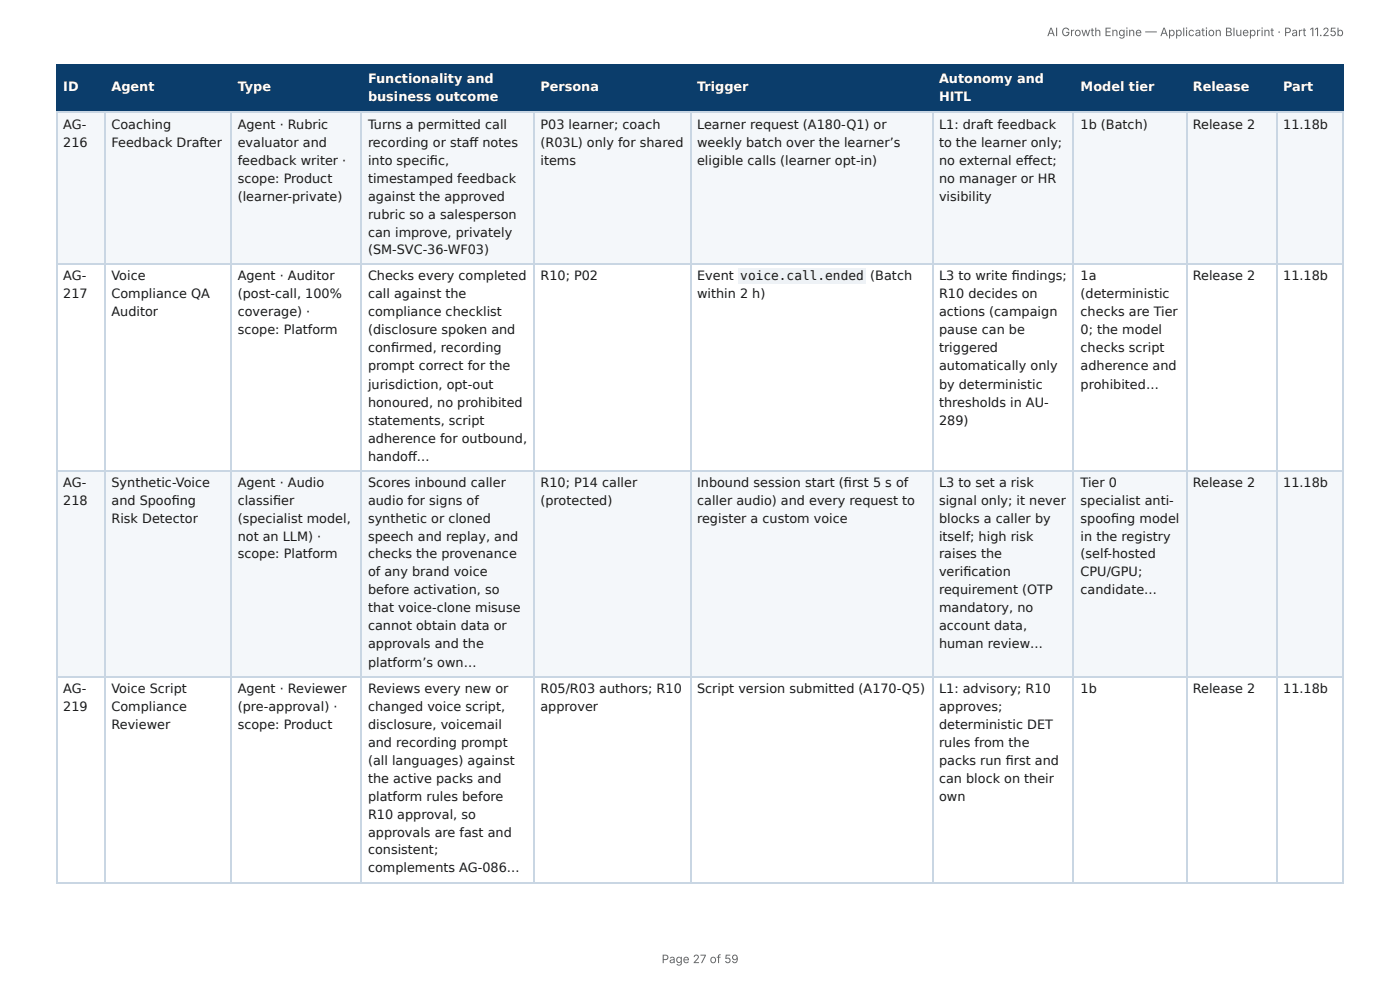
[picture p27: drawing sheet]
<svg xmlns="http://www.w3.org/2000/svg" width="297mm" height="210mm" viewBox="0 0 297 210" stroke-linecap="round" stroke-linejoin="round" font-family="sans-serif">
<defs><g id="words">
<g font-size="2.7" fill="#fff">
<text x="78.2" y="17.6">Functionality and</text>
<text x="199.4" y="17.6">Autonomy and</text>
<text x="13.4" y="19.4">ID</text>
<text x="23.7" y="19.4">Agent</text>
<text x="50.5" y="19.4">Type</text>
<text x="78.2" y="21.4">business outcome</text>
<text x="114.8" y="19.4">Persona</text>
<text x="148.1" y="19.4">Trigger</text>
<text x="199.4" y="21.4">HITL</text>
<text x="229.5" y="19.4">Model tier</text>
<text x="253.4" y="19.4">Release</text>
<text x="272.6" y="19.4">Part</text>
</g>
<g font-size="2.7" fill="#1a1a1a">
<text x="13.4" y="27.3">AG-</text>
<text x="23.7" y="27.3">Coaching</text>
<text x="50.5" y="27.3">Agent · Rubric</text>
<text x="78.2" y="27.3">Turns a permitted call</text>
<text x="114.8" y="27.3">P03 learner; coach</text>
<text x="148.1" y="27.3">Learner request (A180-Q1) or</text>
<text x="199.4" y="27.3">L1: draft feedback</text>
<text x="229.5" y="27.3">1b (Batch)</text>
<text x="253.4" y="27.3">Release 2</text>
<text x="272.6" y="27.3">11.18b</text>
<text x="13.4" y="31.1">216</text>
<text x="23.7" y="31.1">Feedback Drafter</text>
<text x="50.5" y="31.1">evaluator and</text>
<text x="50.5" y="35">feedback writer ·</text>
<text x="78.2" y="31.1">recording or staff notes</text>
<text x="78.2" y="35">into specifi c,</text>
<text x="114.8" y="31.1">(R03L) only for shared</text>
<text x="114.8" y="35">items</text>
<text x="148.1" y="31.1">weekly batch over the learner’s</text>
<text x="148.1" y="35">eligible calls (learner opt-in)</text>
<text x="199.4" y="31.1">to the learner only;</text>
<text x="199.4" y="35">no external eff ect;</text>
<text x="50.5" y="38.8">scope: Product</text>
<text x="78.2" y="38.8">timestamped feedback</text>
<text x="199.4" y="38.8">no manager or HR</text>
<text x="50.5" y="42.6">(learner-private)</text>
<text x="78.2" y="42.6">against the approved</text>
<text x="78.2" y="46.5">rubric so a salesperson</text>
<text x="199.4" y="42.6">visibility</text>
<text x="78.2" y="50.3">can improve, privately</text>
<text x="78.2" y="53.9">(SM-SVC-36-WF03)</text>
<text x="13.4" y="59.5">AG-</text>
<text x="23.7" y="59.5">Voice</text>
<text x="50.5" y="59.5">Agent · Auditor</text>
<text x="78.2" y="59.5">Checks every completed</text>
<text x="114.8" y="59.5">R10; P02</text>
<text x="148.1" y="59.5">Event</text>
<text x="157.2" y="59.5">voice.call.ended</text>
<text x="184.9" y="59.5">(Batch</text>
<text x="199.4" y="59.5">L3 to write fi ndings;</text>
<text x="229.5" y="59.5">1a</text>
<text x="253.4" y="59.5">Release 2</text>
<text x="272.6" y="59.5">11.18b</text>
<text x="13.4" y="63.3">217</text>
<text x="23.7" y="63.3">Compliance QA</text>
<text x="50.5" y="63.3">(post-call, 100%</text>
<text x="78.2" y="63.3">call against the</text>
<text x="148.1" y="63.3">within 2 h)</text>
<text x="199.4" y="63.3">R10 decides on</text>
<text x="229.5" y="63.3">(deterministic</text>
<text x="23.7" y="67.2">Auditor</text>
<text x="50.5" y="67.2">coverage) ·</text>
<text x="50.5" y="71">scope: Platform</text>
<text x="78.2" y="67.2">compliance checklist</text>
<text x="78.2" y="71">(disclosure spoken and</text>
<text x="199.4" y="67.2">actions (campaign</text>
<text x="199.4" y="71">pause can be</text>
<text x="229.5" y="67.2">checks are Tier</text>
<text x="229.5" y="71">0; the model</text>
<text x="78.2" y="74.8">confi rmed, recording</text>
<text x="199.4" y="74.8">triggered</text>
<text x="229.5" y="74.8">checks script</text>
<text x="78.2" y="78.7">prompt correct for the</text>
<text x="78.2" y="82.5">jurisdiction, opt-out</text>
<text x="199.4" y="78.7">automatically only</text>
<text x="199.4" y="82.5">by deterministic</text>
<text x="229.5" y="78.7">adherence and</text>
<text x="229.5" y="82.5">prohibited…</text>
<text x="78.2" y="86.3">honoured, no prohibited</text>
<text x="199.4" y="86.3">thresholds in AU-</text>
<text x="78.2" y="90.2">statements, script</text>
<text x="78.2" y="94">adherence for outbound,</text>
<text x="199.4" y="90.2">289)</text>
<text x="78.2" y="97.8">handoff …</text>
<text x="13.4" y="103.5">AG-</text>
<text x="13.4" y="107.3">218</text>
<text x="23.7" y="103.5">Synthetic-Voice</text>
<text x="23.7" y="107.3">and Spoofi ng</text>
<text x="50.5" y="103.5">Agent · Audio</text>
<text x="50.5" y="107.3">classifi er</text>
<text x="78.2" y="103.5">Scores inbound caller</text>
<text x="78.2" y="107.3">audio for signs of</text>
<text x="114.8" y="103.5">R10; P14 caller</text>
<text x="114.8" y="107.3">(protected)</text>
<text x="148.1" y="103.5">Inbound session start (fi rst 5 s of</text>
<text x="148.1" y="107.3">caller audio) and every request to</text>
<text x="199.4" y="103.5">L3 to set a risk</text>
<text x="199.4" y="107.3">signal only; it never</text>
<text x="229.5" y="103.5">Tier 0</text>
<text x="229.5" y="107.3">specialist anti-</text>
<text x="253.4" y="103.5">Release 2</text>
<text x="272.6" y="103.5">11.18b</text>
<text x="23.7" y="111.1">Risk Detector</text>
<text x="50.5" y="111.1">(specialist model,</text>
<text x="78.2" y="111.1">synthetic or cloned</text>
<text x="148.1" y="111.1">register a custom voice</text>
<text x="199.4" y="111.1">blocks a caller by</text>
<text x="229.5" y="111.1">spoofi ng model</text>
<text x="50.5" y="115">not an LLM) ·</text>
<text x="50.5" y="118.5">scope: Platform</text>
<text x="78.2" y="115">speech and replay, and</text>
<text x="78.2" y="118.5">checks the provenance</text>
<text x="199.4" y="115">itself; high risk</text>
<text x="199.4" y="118.5">raises the</text>
<text x="229.5" y="115">in the registry</text>
<text x="229.5" y="118.5">(self-hosted</text>
<text x="78.2" y="122.4">of any brand voice</text>
<text x="199.4" y="122.4">verifi cation</text>
<text x="229.5" y="122.4">CPU/GPU;</text>
<text x="78.2" y="126.2">before activation, so</text>
<text x="78.2" y="130">that voice-clone misuse</text>
<text x="199.4" y="126.2">requirement (OTP</text>
<text x="199.4" y="130">mandatory, no</text>
<text x="229.5" y="126.2">candidate…</text>
<text x="78.2" y="133.9">cannot obtain data or</text>
<text x="78.2" y="137.7">approvals and the</text>
<text x="199.4" y="133.9">account data,</text>
<text x="199.4" y="137.7">human review…</text>
<text x="78.2" y="141.5">platform’s own…</text>
<text x="13.4" y="147.2">AG-</text>
<text x="23.7" y="147.2">Voice Script</text>
<text x="50.5" y="147.2">Agent · Reviewer</text>
<text x="78.2" y="147.2">Reviews every new or</text>
<text x="114.8" y="147.2">R05/R03 authors; R10</text>
<text x="148.1" y="147.2">Script version submitted (A170-Q5)</text>
<text x="199.4" y="147.2">L1: advisory; R10</text>
<text x="229.5" y="147.2">1b</text>
<text x="253.4" y="147.2">Release 2</text>
<text x="272.6" y="147.2">11.18b</text>
<text x="13.4" y="151">219</text>
<text x="23.7" y="151">Compliance</text>
<text x="23.7" y="154.8">Reviewer</text>
<text x="50.5" y="151">(pre-approval) ·</text>
<text x="50.5" y="154.8">scope: Product</text>
<text x="78.2" y="151">changed voice script,</text>
<text x="78.2" y="154.8">disclosure, voicemail</text>
<text x="114.8" y="151">approver</text>
<text x="199.4" y="151">approves;</text>
<text x="199.4" y="154.8">deterministic DET</text>
<text x="78.2" y="158.7">and recording prompt</text>
<text x="199.4" y="158.7">rules from the</text>
<text x="78.2" y="162.5">(all languages) against</text>
<text x="78.2" y="166.3">the active packs and</text>
<text x="199.4" y="162.5">packs run fi rst and</text>
<text x="199.4" y="166.3">can block on their</text>
<text x="78.2" y="170.2">platform rules before</text>
<text x="78.2" y="174">R10 approval, so</text>
<text x="199.4" y="170.2">own</text>
<text x="78.2" y="177.8">approvals are fast and</text>
<text x="78.2" y="181.4">consistent;</text>
<text x="78.2" y="185.2">complements AG-086…</text>
</g>
<g font-size="2.5" fill="#666">
<text x="222.4" y="7.7">AI Growth Engine — Application Blueprint · Part 11.25b</text>
<text x="140.5" y="204.5">Page 27 of 59</text>
</g>
</g></defs>
<g fill="#0b3d6b">
<path d="M12.2 14h10.2v9.7h-10.2z"/>
<path d="M22.4 14h26.6v9.7h-26.6z"/>
<path d="M49 14h27.8v9.7h-27.8z"/>
<path d="M76.8 14h36.6v9.7h-36.6z"/>
<path d="M113.4 14h33.2v9.7h-33.2z"/>
<path d="M146.6 14h51.4v9.7h-51.4z"/>
<path d="M198 14h30.1v9.7h-30.1z"/>
<path d="M228.1 14h23.8v9.7h-23.8z"/>
<path d="M251.9 14h19.1v9.7h-19.1z"/>
<path d="M271 14h14.4v9.7h-14.4z"/>
</g>
<g fill="#f4f7fa">
<path d="M12.2 23.7h10.2v32.5h-10.2z"/>
<path d="M22.4 23.7h26.6v32.5h-26.6z"/>
<path d="M49 23.7h27.8v32.5h-27.8z"/>
<path d="M76.8 23.7h36.6v32.5h-36.6z"/>
<path d="M113.4 23.7h33.2v32.5h-33.2z"/>
<path d="M146.6 23.7h51.4v32.5h-51.4z"/>
<path d="M198 23.7h30.1v32.5h-30.1z"/>
<path d="M228.1 23.7h23.8v32.5h-23.8z"/>
<path d="M251.9 23.7h19.1v32.5h-19.1z"/>
<path d="M271 23.7h14.4v32.5h-14.4z"/>
<path d="M12.2 99.9h10.2v43.9h-10.2z"/>
<path d="M22.4 99.9h26.6v43.9h-26.6z"/>
<path d="M49 99.9h27.8v43.9h-27.8z"/>
<path d="M76.8 99.9h36.6v43.9h-36.6z"/>
<path d="M113.4 99.9h33.2v43.9h-33.2z"/>
<path d="M146.6 99.9h51.4v43.9h-51.4z"/>
<path d="M198 99.9h30.1v43.9h-30.1z"/>
<path d="M228.1 99.9h23.8v43.9h-23.8z"/>
<path d="M251.9 99.9h19.1v43.9h-19.1z"/>
<path d="M271 99.9h14.4v43.9h-14.4z"/>
</g>
<g fill="none" stroke="#0b3d6b" stroke-width=".26">
<path d="M11.9 13.9h273.5M12 13.8v10.2M22.3 13.8v10.2M49.1 13.8v10.2M76.7 13.8v10.2M113.5 13.8v10.2M146.7 13.8v10.2M198.1 13.8v10.2M228 13.8v10.2M252 13.8v10.2M271.2 13.8v10.2M285.2 13.8v10.2"/>
<path d="M11.9 23.9h273.5"/>
</g>
<g fill="none" stroke="#c9d6e3" stroke-width=".26">
<path d="M11.9 23.9h273.5M12 24v163.5M22.3 24v163.5M49.1 24v163.5M76.7 24v163.5M113.5 24v163.5M146.7 24v163.5M198.1 24v163.5M228 24v163.5M252 24v163.5M271.2 24v163.5M285.2 24v163.5"/>
<path d="M11.9 56.1h273.5M11.9 100h273.5M11.9 143.7h273.5M11.9 187.4h273.5"/>
</g>
<path d="M156.8 56.9h27.1v3.4h-27.1z" fill="#eef2f6"/>
<use href="#words"/>
</svg>
